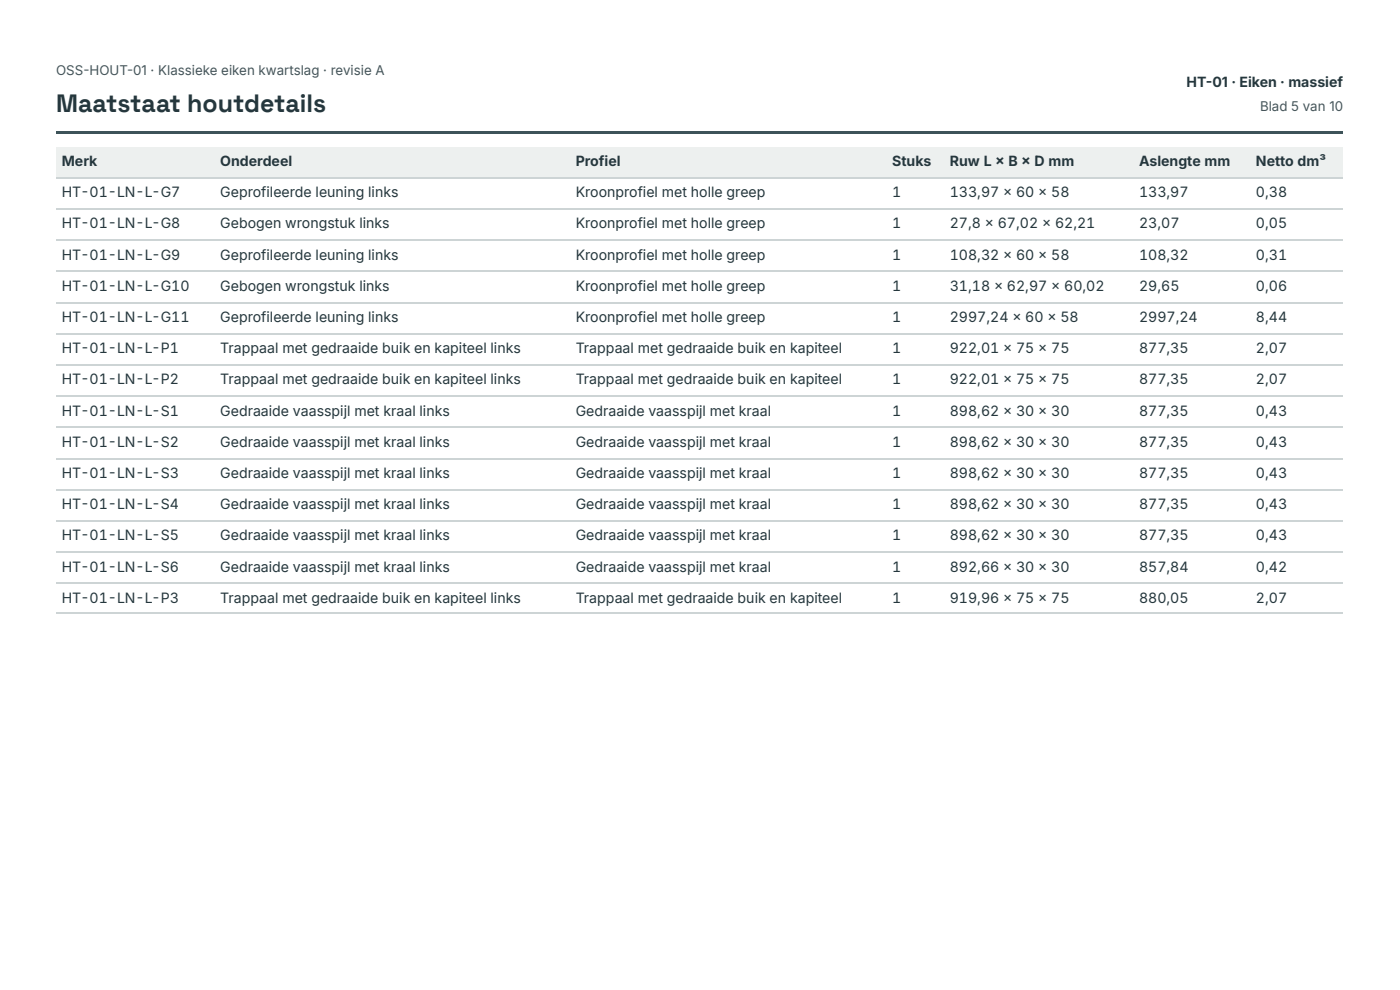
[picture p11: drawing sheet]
<svg xmlns="http://www.w3.org/2000/svg" width="297mm" height="210mm" viewBox="0 0 297 210" stroke-linecap="round" stroke-linejoin="round" font-family="sans-serif">
<defs><g id="words">
<text font-size="5.3" fill="#25373d" x="11.9" y="23.8">Maatstaat houtdetails</text>
<g font-size="3" fill="#25373d">
<text x="251.7" y="18.5">HT-01 · Eiken · massief</text>
<text x="13.1" y="35.2">Merk</text>
<text x="46.7" y="35.2">Onderdeel</text>
<text x="122.1" y="35.2">Profiel</text>
<text x="189.3" y="35.2">Stuks</text>
<text x="201.5" y="35.2">Ruw L × B × D mm</text>
<text x="241.7" y="35.2">Aslengte mm</text>
<text x="266.5" y="35.2">Netto dm³</text>
<text x="13.1" y="41.8">HT- 01 - LN- L- G7</text>
<text x="46.7" y="41.8">Geprofileerde leuning links</text>
<text x="122.1" y="41.8">Kroonprofiel met holle greep</text>
<text x="189.3" y="41.8">1</text>
<text x="201.5" y="41.8">1</text>
<text x="203.4" y="41.8">33,97 × 60 × 5</text>
<text x="225" y="41.8">8</text>
<text x="241.7" y="41.8">1</text>
<text x="243.6" y="41.8">33,97</text>
<text x="266.5" y="41.8">0,38</text>
<text x="13.1" y="48.4">HT- 01 - LN- L- G8</text>
<text x="46.7" y="48.4">Gebogen wrongstuk links</text>
<text x="122.1" y="48.4">Kroonprofiel met holle greep</text>
<text x="189.3" y="48.4">1</text>
<text x="201.5" y="48.4">2</text>
<text x="203.4" y="48.4">7 ,8 × 67 ,02 × 62 ,2</text>
<text x="230.5" y="48.4">1</text>
<text x="241.7" y="48.4">2</text>
<text x="243.6" y="48.4">3,07</text>
<text x="266.5" y="48.4">0,05</text>
<text x="13.1" y="55">HT- 01 - LN- L- G9</text>
<text x="46.7" y="55">Geprofileerde leuning links</text>
<text x="122.1" y="55">Kroonprofiel met holle greep</text>
<text x="189.3" y="55">1</text>
<text x="201.5" y="55">1</text>
<text x="203.4" y="55">08,32 × 60 × 5</text>
<text x="225" y="55">8</text>
<text x="241.7" y="55">1</text>
<text x="243.6" y="55">08,32</text>
<text x="266.5" y="55">0,31</text>
<text x="13.1" y="61.6">HT- 01 - LN- L- G1</text>
<text x="38.3" y="61.6">0</text>
<text x="46.7" y="61.6">Gebogen wrongstuk links</text>
<text x="122.1" y="61.6">Kroonprofiel met holle greep</text>
<text x="189.3" y="61.6">1</text>
<text x="201.5" y="61.6">31 ,1</text>
<text x="208.1" y="61.6">8 × 62 ,97 × 60,02</text>
<text x="241.7" y="61.6">2</text>
<text x="243.6" y="61.6">9,65</text>
<text x="266.5" y="61.6">0,06</text>
<text x="13.1" y="68.3">HT- 01 - LN- L- G1</text>
<text x="38.3" y="68.3">1</text>
<text x="46.7" y="68.3">Geprofileerde leuning links</text>
<text x="122.1" y="68.3">Kroonprofiel met holle greep</text>
<text x="189.3" y="68.3">1</text>
<text x="201.5" y="68.3">2</text>
<text x="203.4" y="68.3">997 ,2</text>
<text x="212" y="68.3">4 × 60 × 5</text>
<text x="226.9" y="68.3">8</text>
<text x="241.7" y="68.3">2</text>
<text x="243.6" y="68.3">997 ,2</text>
<text x="252.2" y="68.3">4</text>
<text x="266.5" y="68.3">8,44</text>
<text x="13.1" y="74.9">HT- 01 - LN- L- P1</text>
<text x="46.7" y="74.9">Trappaal met gedraaide buik en kapiteel links</text>
<text x="122.1" y="74.9">Trappaal met gedraaide buik en kapiteel</text>
<text x="189.3" y="74.9">1</text>
<text x="201.5" y="74.9">92</text>
<text x="205.4" y="74.9">2 ,01 × 7</text>
<text x="217.5" y="74.9">5 × 7</text>
<text x="225" y="74.9">5</text>
<text x="241.7" y="74.9">87</text>
<text x="245.5" y="74.9">7 ,35</text>
<text x="266.5" y="74.9">2 ,07</text>
<text x="13.1" y="81.5">HT- 01 - LN- L- P2</text>
<text x="46.7" y="81.5">Trappaal met gedraaide buik en kapiteel links</text>
<text x="122.1" y="81.5">Trappaal met gedraaide buik en kapiteel</text>
<text x="189.3" y="81.5">1</text>
<text x="201.5" y="81.5">92</text>
<text x="205.4" y="81.5">2 ,01 × 7</text>
<text x="217.5" y="81.5">5 × 7</text>
<text x="225" y="81.5">5</text>
<text x="241.7" y="81.5">87</text>
<text x="245.5" y="81.5">7 ,35</text>
<text x="266.5" y="81.5">2 ,07</text>
<text x="13.1" y="88.1">HT- 01 - LN- L- S1</text>
<text x="46.7" y="88.1">Gedraaide vaasspijl met kraal links</text>
<text x="122.1" y="88.1">Gedraaide vaasspijl met kraal</text>
<text x="189.3" y="88.1">1</text>
<text x="201.5" y="88.1">898,62 × 30 × 30</text>
<text x="241.7" y="88.1">87</text>
<text x="245.5" y="88.1">7 ,35</text>
<text x="266.5" y="88.1">0,43</text>
<text x="13.1" y="94.7">HT- 01 - LN- L- S2</text>
<text x="46.7" y="94.7">Gedraaide vaasspijl met kraal links</text>
<text x="122.1" y="94.7">Gedraaide vaasspijl met kraal</text>
<text x="189.3" y="94.7">1</text>
<text x="201.5" y="94.7">898,62 × 30 × 30</text>
<text x="241.7" y="94.7">87</text>
<text x="245.5" y="94.7">7 ,35</text>
<text x="266.5" y="94.7">0,43</text>
<text x="13.1" y="101.3">HT- 01 - LN- L- S3</text>
<text x="46.7" y="101.3">Gedraaide vaasspijl met kraal links</text>
<text x="122.1" y="101.3">Gedraaide vaasspijl met kraal</text>
<text x="189.3" y="101.3">1</text>
<text x="201.5" y="101.3">898,62 × 30 × 30</text>
<text x="241.7" y="101.3">87</text>
<text x="245.5" y="101.3">7 ,35</text>
<text x="266.5" y="101.3">0,43</text>
<text x="13.1" y="108">HT- 01 - LN- L- S4</text>
<text x="46.7" y="108">Gedraaide vaasspijl met kraal links</text>
<text x="122.1" y="108">Gedraaide vaasspijl met kraal</text>
<text x="189.3" y="108">1</text>
<text x="201.5" y="108">898,62 × 30 × 30</text>
<text x="241.7" y="108">87</text>
<text x="245.5" y="108">7 ,35</text>
<text x="266.5" y="108">0,43</text>
<text x="13.1" y="114.6">HT- 01 - LN- L- S5</text>
<text x="46.7" y="114.6">Gedraaide vaasspijl met kraal links</text>
<text x="122.1" y="114.6">Gedraaide vaasspijl met kraal</text>
<text x="189.3" y="114.6">1</text>
<text x="201.5" y="114.6">898,62 × 30 × 30</text>
<text x="241.7" y="114.6">87</text>
<text x="245.5" y="114.6">7 ,35</text>
<text x="266.5" y="114.6">0,43</text>
<text x="13.1" y="121.2">HT- 01 - LN- L- S6</text>
<text x="46.7" y="121.2">Gedraaide vaasspijl met kraal links</text>
<text x="122.1" y="121.2">Gedraaide vaasspijl met kraal</text>
<text x="189.3" y="121.2">1</text>
<text x="201.5" y="121.2">892 ,66 × 30 × 30</text>
<text x="241.7" y="121.2">85</text>
<text x="245.5" y="121.2">7 ,84</text>
<text x="266.5" y="121.2">0,42</text>
<text x="13.1" y="127.8">HT- 01 - LN- L- P3</text>
<text x="46.7" y="127.8">Trappaal met gedraaide buik en kapiteel links</text>
<text x="122.1" y="127.8">Trappaal met gedraaide buik en kapiteel</text>
<text x="189.3" y="127.8">1</text>
<text x="201.5" y="127.8">91</text>
<text x="205.4" y="127.8">9,96 × 7</text>
<text x="217.5" y="127.8">5 × 7</text>
<text x="225" y="127.8">5</text>
<text x="241.7" y="127.8">880,05</text>
<text x="266.5" y="127.8">2 ,07</text>
</g>
<g font-size="2.8" fill="#43565c">
<text x="11.9" y="15.9">OSS-HOUT-01 · Klassieke eiken kwartslag · revisie A</text>
<text x="267.3" y="23.5">Blad 5 van 10</text>
</g>
</g></defs>
<path d="M11.9 27.8h273.1v.5h-273.1z" fill="#3d5359"/>
<g fill="#edf0ef">
<path d="M11.9 31.2h33.6v6.4h-33.6z"/>
<path d="M45.5 31.2h75.4v6.4h-75.4z"/>
<path d="M120.9 31.2h67.2v6.4h-67.2z"/>
<path d="M188.1 31.2h12.2v6.4h-12.2z"/>
<path d="M200.3 31.2h40.2v6.4h-40.2z"/>
<path d="M240.5 31.2h24.9v6.4h-24.9z"/>
<path d="M265.4 31.2h19.6v6.4h-19.6z"/>
</g>
<g fill="none" stroke="#cdd4d5" stroke-width=".26">
<path d="M11.9 37.7h273.1M11.9 44.3h273.1M11.9 50.9h273.1M11.9 57.5h273.1M11.9 64.2h273.1M11.9 70.8h273.1M11.9 77.4h273.1M11.9 84h273.1M11.9 90.6h273.1M11.9 97.2h273.1M11.9 103.8h273.1M11.9 110.5h273.1"/>
<path d="M11.9 117.1h273.1M11.9 123.7h273.1M11.9 130h273.1"/>
</g>
<use href="#words"/>
</svg>
